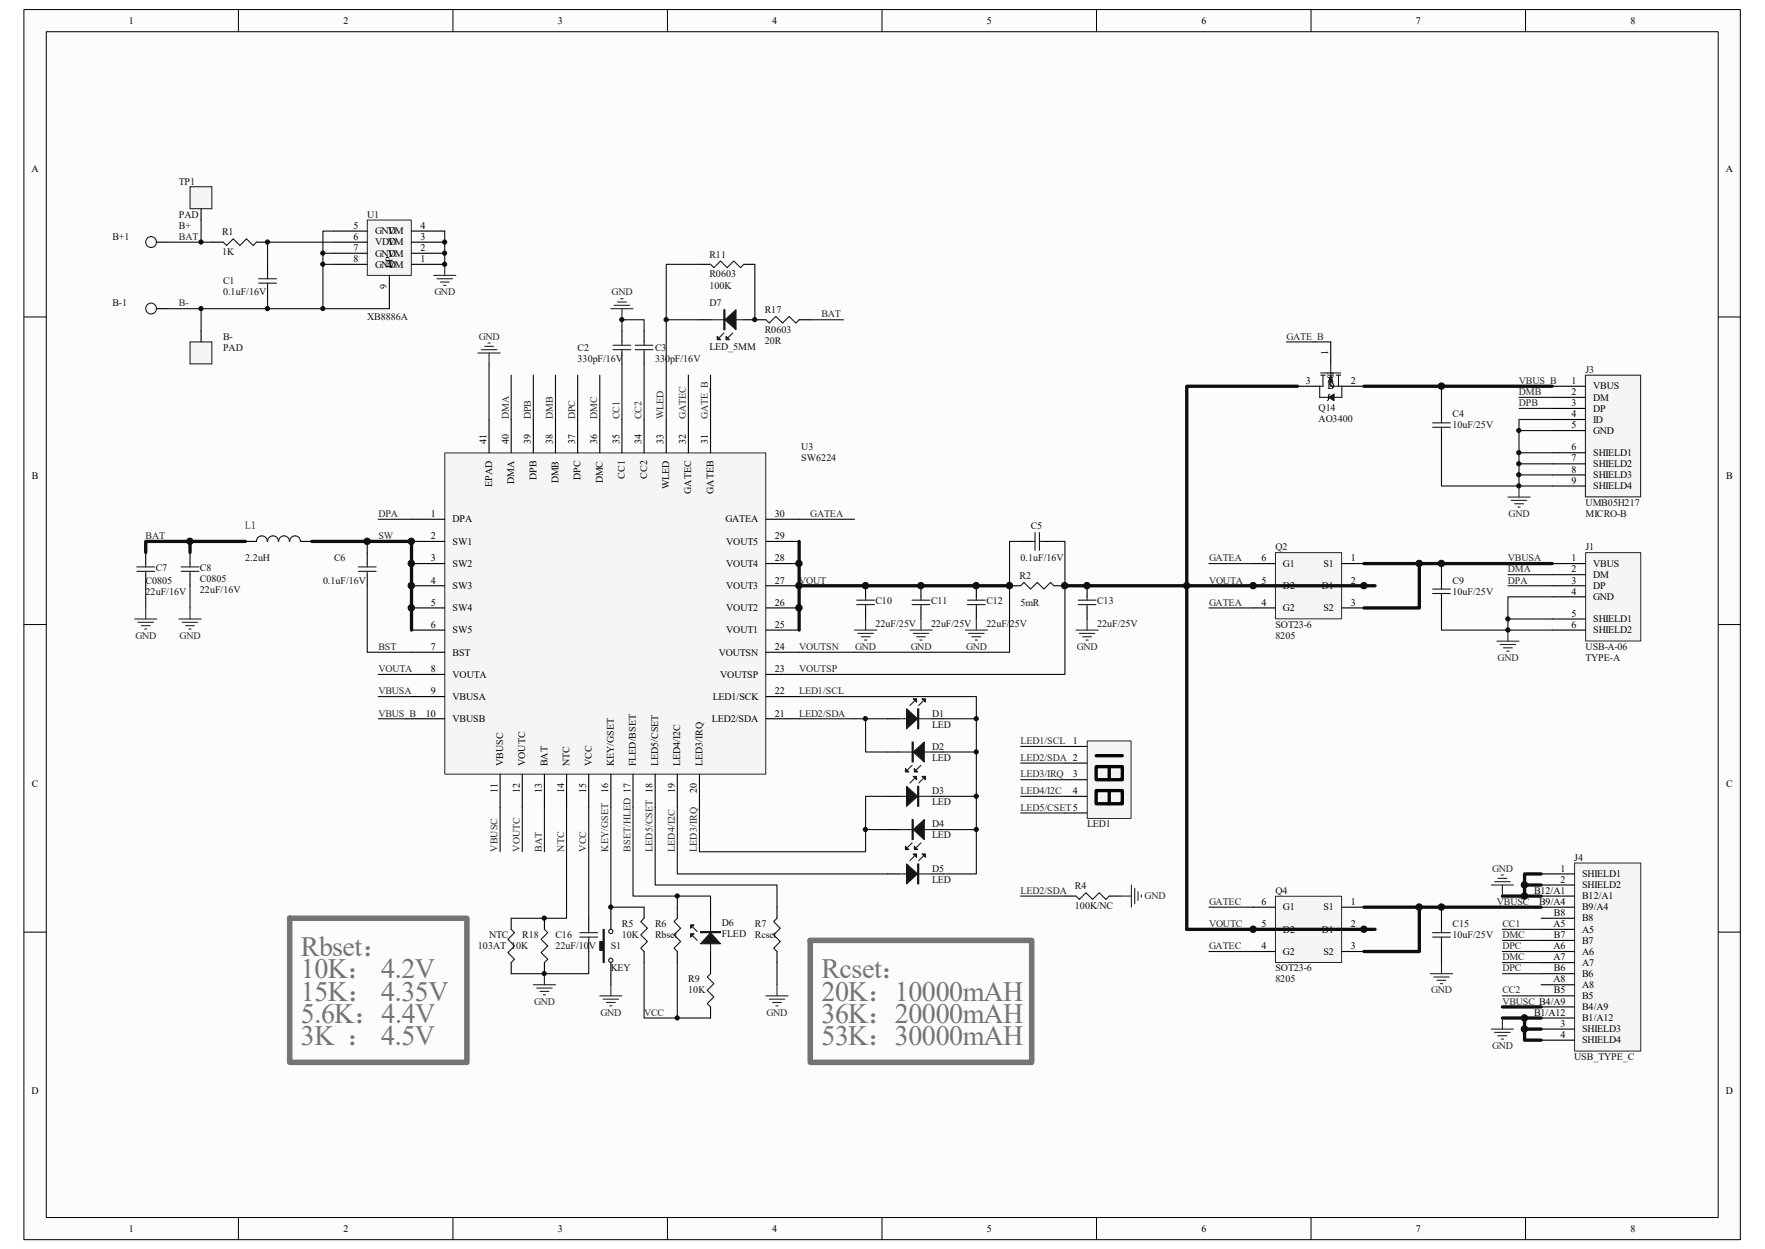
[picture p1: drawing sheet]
<svg xmlns="http://www.w3.org/2000/svg" width="297mm" height="210mm" viewBox="0 0 297 210" stroke-linecap="round" stroke-linejoin="round" font-family="sans-serif">
<defs><g id="words">
<g font-size="4.7" fill="#747474">
<text x="50.6" y="160.8">Rbset：</text>
<text x="50.6" y="164.5">10K： 4.2V</text>
<text x="138.2" y="164.5">Rcset：</text>
<text x="50.6" y="168.2">15K： 4.35V</text>
<text x="50.6" y="172">5.6K：4.4V</text>
<text x="138.2" y="168.2">20K：10000mAH</text>
<text x="138.2" y="172">36K：20000mAH</text>
<text x="50.6" y="175.7">3K ： 4.5V</text>
<text x="138.2" y="175.7">53K：30000mAH</text>
</g>
<text font-size="1.9" fill="#0e0e0e" x="41.3" y="88.9">L1</text>
<g font-size="1.7">
<text x="21.7" y="4">1</text>
<text x="57.8" y="4">2</text>
<text x="93.9" y="4">3</text>
<text x="130" y="4">4</text>
<text x="166.1" y="4">5</text>
<text x="202.2" y="4">6</text>
<text x="238.3" y="4">7</text>
<text x="274.4" y="4">8</text>
<text x="5.3" y="28.9">A</text>
<text x="290.4" y="28.9">A</text>
<text x="59.5" y="38.5">5</text>
<text x="59.5" y="40.3">6</text>
<text x="63.1" y="39.4">GND</text>
<text x="63.1" y="41.3">VDD</text>
<text x="65.3" y="41.3">VM</text>
<text x="65.3" y="39.4">VM</text>
<text x="70.7" y="40.3">3</text>
<text x="70.7" y="38.5">4</text>
<text x="59.5" y="42.2">7</text>
<text x="59.5" y="44.1">8</text>
<text x="63.1" y="43.1">GND</text>
<text x="63.1" y="45">GND</text>
<text x="65.3" y="45">VM</text>
<text x="65.3" y="43.1">VM</text>
<text x="66" y="45" transform="rotate(-90 66 45)">EP</text>
<text x="70.7" y="44.1">1</text>
<text x="70.7" y="42.2">2</text>
<text x="65.1" y="48.6" transform="rotate(-90 65.1 48.6)">9</text>
<text x="223.5" y="59.7" transform="rotate(-90 223.5 59.7)">1</text>
<text x="219.8" y="64.6">3</text>
<text x="223.4" y="65.5">D</text>
<text x="223.6" y="65.5">S</text>
<text x="224.5" y="63.8" transform="rotate(-90 224.5 63.8)">G</text>
<text x="227.3" y="64.6">2</text>
<text x="264.5" y="64.6">1</text>
<text x="268.1" y="65.5">VBUS</text>
<text x="264.5" y="66.4">2</text>
<text x="264.5" y="68.3">3</text>
<text x="264.5" y="70.1">4</text>
<text x="268.1" y="67.4">DM</text>
<text x="268.1" y="69.2">DP</text>
<text x="268.1" y="71.1">ID</text>
<text x="81.9" y="74.6" transform="rotate(-90 81.9 74.6)">41</text>
<text x="85.6" y="74.6" transform="rotate(-90 85.6 74.6)">40</text>
<text x="89.3" y="74.6" transform="rotate(-90 89.3 74.6)">39</text>
<text x="93.1" y="74.6" transform="rotate(-90 93.1 74.6)">38</text>
<text x="96.8" y="74.6" transform="rotate(-90 96.8 74.6)">37</text>
<text x="100.5" y="74.6" transform="rotate(-90 100.5 74.6)">36</text>
<text x="104.2" y="74.6" transform="rotate(-90 104.2 74.6)">35</text>
<text x="108" y="74.6" transform="rotate(-90 108 74.6)">34</text>
<text x="111.7" y="74.6" transform="rotate(-90 111.7 74.6)">33</text>
<text x="115.4" y="74.6" transform="rotate(-90 115.4 74.6)">32</text>
<text x="119.1" y="74.6" transform="rotate(-90 119.1 74.6)">31</text>
<text x="264.5" y="72">5</text>
<text x="264.5" y="75.7">6</text>
<text x="264.5" y="77.6">7</text>
<text x="268.1" y="72.9">GND</text>
<text x="268.1" y="76.7">SHIELD1</text>
<text x="5.3" y="80.6">B</text>
<text x="82.8" y="81.8" transform="rotate(-90 82.8 81.8)">EPAD</text>
<text x="86.5" y="81.4" transform="rotate(-90 86.5 81.4)">DMA</text>
<text x="90.3" y="80.7" transform="rotate(-90 90.3 80.7)">DPB</text>
<text x="94" y="81.3" transform="rotate(-90 94 81.3)">DMB</text>
<text x="97.7" y="80.7" transform="rotate(-90 97.7 80.7)">DPC</text>
<text x="101.4" y="81.3" transform="rotate(-90 101.4 81.3)">DMC</text>
<text x="105.2" y="80.6" transform="rotate(-90 105.2 80.6)">CC1</text>
<text x="108.9" y="80.6" transform="rotate(-90 108.9 80.6)">CC2</text>
<text x="112.6" y="82.3" transform="rotate(-90 112.6 82.3)">WLED</text>
<text x="116.3" y="83.1" transform="rotate(-90 116.3 83.1)">GATEC</text>
<text x="120.1" y="83.1" transform="rotate(-90 120.1 83.1)">GATEB</text>
<text x="264.5" y="79.5">8</text>
<text x="264.5" y="81.3">9</text>
<text x="268.1" y="78.5">SHIELD2</text>
<text x="268.1" y="80.4">SHIELD3</text>
<text x="268.1" y="82.3">SHIELD4</text>
<text x="290.5" y="80.6">B</text>
<text x="72.5" y="86.9">1</text>
<text x="76.2" y="87.8">DPA</text>
<text x="122.1" y="87.8">GATEA</text>
<text x="130.4" y="86.9">30</text>
<text x="72.5" y="90.6">2</text>
<text x="72.5" y="94.4">3</text>
<text x="76.2" y="91.6">SW1</text>
<text x="76.2" y="95.3">SW2</text>
<text x="122.2" y="95.3">VOUT4</text>
<text x="122.2" y="91.6">VOUT5</text>
<text x="130.4" y="94.4">28</text>
<text x="130.4" y="90.6">29</text>
<text x="212.3" y="94.4">6</text>
<text x="215.9" y="95.3">G1</text>
<text x="222.7" y="95.3">S1</text>
<text x="227.3" y="94.4">1</text>
<text x="264.5" y="94.4">1</text>
<text x="268.1" y="95.3">VBUS</text>
<text x="72.5" y="98.1">4</text>
<text x="72.5" y="101.9">5</text>
<text x="76.2" y="99.1">SW3</text>
<text x="122.2" y="99.1">VOUT3</text>
<text x="130.4" y="101.9">26</text>
<text x="130.4" y="98.1">27</text>
<text x="212.3" y="98.1">5</text>
<text x="212.3" y="101.9">4</text>
<text x="215.9" y="99.1">D2</text>
<text x="222.5" y="99.1">D1</text>
<text x="227.3" y="101.9">3</text>
<text x="227.3" y="98.1">2</text>
<text x="264.5" y="96.2">2</text>
<text x="264.5" y="98.1">3</text>
<text x="264.5" y="100">4</text>
<text x="268.1" y="97.2">DM</text>
<text x="268.1" y="99.1">DP</text>
<text x="268.1" y="100.9">GND</text>
<text x="72.5" y="105.6">6</text>
<text x="76.2" y="102.8">SW4</text>
<text x="76.2" y="106.5">SW5</text>
<text x="122.2" y="106.5">VOUT1</text>
<text x="122.2" y="102.8">VOUT2</text>
<text x="130.4" y="105.6">25</text>
<text x="215.9" y="102.8">G2</text>
<text x="222.7" y="102.8">S2</text>
<text x="264.5" y="103.7">5</text>
<text x="264.5" y="105.6">6</text>
<text x="268.1" y="104.6">SHIELD1</text>
<text x="268.1" y="106.5">SHIELD2</text>
<text x="72.5" y="109.3">7</text>
<text x="72.5" y="113">8</text>
<text x="76.2" y="110.2">BST</text>
<text x="76.2" y="114">VOUTA</text>
<text x="120.9" y="110.2">VOUTSN</text>
<text x="121.2" y="114">VOUTSP</text>
<text x="130.4" y="113">23</text>
<text x="130.4" y="109.3">24</text>
<text x="72.5" y="116.8">9</text>
<text x="76.2" y="117.7">VBUSA</text>
<text x="119.9" y="117.7">LED1/SCK</text>
<text x="130.4" y="116.8">22</text>
<text x="71.7" y="120.5">10</text>
<text x="76.2" y="121.4">VBUSB</text>
<text x="119.8" y="121.4">LED2/SDA</text>
<text x="130.4" y="120.5">21</text>
<text x="180.6" y="125.1">1</text>
<text x="84.7" y="128.9" transform="rotate(-90 84.7 128.9)">VBUSC</text>
<text x="88.4" y="128.9" transform="rotate(-90 88.4 128.9)">VOUTC</text>
<text x="92.1" y="128.9" transform="rotate(-90 92.1 128.9)">BAT</text>
<text x="95.8" y="128.9" transform="rotate(-90 95.8 128.9)">NTC</text>
<text x="99.6" y="128.9" transform="rotate(-90 99.6 128.9)">VCC</text>
<text x="103.3" y="128.9" transform="rotate(-90 103.3 128.9)">KEY/GSET</text>
<text x="107" y="128.9" transform="rotate(-90 107 128.9)">FLED/BSET</text>
<text x="110.7" y="128.9" transform="rotate(-90 110.7 128.9)">LED5/CSET</text>
<text x="114.5" y="128.9" transform="rotate(-90 114.5 128.9)">LED4/I2C</text>
<text x="118.2" y="128.9" transform="rotate(-90 118.2 128.9)">LED3/IRQ</text>
<text x="180.6" y="130.7">3</text>
<text x="5.3" y="132.3">C</text>
<text x="83.7" y="133.4" transform="rotate(-90 83.7 133.4)">11</text>
<text x="87.5" y="133.4" transform="rotate(-90 87.5 133.4)">12</text>
<text x="91.2" y="133.4" transform="rotate(-90 91.2 133.4)">13</text>
<text x="94.9" y="133.4" transform="rotate(-90 94.9 133.4)">14</text>
<text x="98.6" y="133.4" transform="rotate(-90 98.6 133.4)">15</text>
<text x="102.4" y="133.4" transform="rotate(-90 102.4 133.4)">16</text>
<text x="109.8" y="133.4" transform="rotate(-90 109.8 133.4)">18</text>
<text x="113.5" y="133.4" transform="rotate(-90 113.5 133.4)">19</text>
<text x="117.3" y="133.4" transform="rotate(-90 117.3 133.4)">20</text>
<text x="180.6" y="133.5">4</text>
<text x="290.5" y="132.3">C</text>
<text x="262.6" y="146.6">1</text>
<text x="262.6" y="148.4">2</text>
<text x="266.2" y="147.5">SHIELD1</text>
<text x="266.2" y="149.4">SHIELD2</text>
<text x="212.3" y="155.9">5</text>
<text x="212.3" y="152.1">6</text>
<text x="215.9" y="153.1">G1</text>
<text x="222.7" y="153.1">S1</text>
<text x="227.3" y="152.1">1</text>
<text x="227.3" y="155.9">2</text>
<text x="258.1" y="150.3">B12/A1</text>
<text x="259" y="152.1">B9/A4</text>
<text x="261.4" y="155.9">A5</text>
<text x="261.5" y="154">B8</text>
<text x="266.2" y="151.2">B12/A1</text>
<text x="266.2" y="153.1">B9/A4</text>
<text x="266.2" y="154.9">B8</text>
<text x="212.3" y="159.6">4</text>
<text x="215.9" y="156.8">D2</text>
<text x="215.9" y="160.5">G2</text>
<text x="222.5" y="156.8">D1</text>
<text x="222.7" y="160.5">S2</text>
<text x="227.3" y="159.6">3</text>
<text x="261.4" y="159.6">A6</text>
<text x="261.4" y="161.5">A7</text>
<text x="261.5" y="157.7">B7</text>
<text x="266.2" y="156.8">A5</text>
<text x="266.2" y="158.7">B7</text>
<text x="266.2" y="160.5">A6</text>
<text x="261.4" y="165.2">A8</text>
<text x="261.5" y="163.3">B6</text>
<text x="261.5" y="167">B5</text>
<text x="266.2" y="162.4">A7</text>
<text x="266.2" y="164.3">B6</text>
<text x="266.2" y="166.1">A8</text>
<text x="266.2" y="168">B5</text>
<text x="258.1" y="170.8">B1/A12</text>
<text x="262.6" y="172.6">3</text>
<text x="266.2" y="169.8">B4/A9</text>
<text x="266.2" y="171.7">B1/A12</text>
<text x="266.2" y="173.6">SHIELD3</text>
<text x="262.6" y="174.5">4</text>
<text x="266.2" y="175.4">SHIELD4</text>
<text x="5.3" y="184">D</text>
<text x="290.4" y="184">D</text>
<text x="21.7" y="207.1">1</text>
<text x="57.8" y="207.1">2</text>
<text x="93.9" y="207.1">3</text>
<text x="130" y="207.1">4</text>
<text x="166.1" y="207.1">5</text>
<text x="202.2" y="207.1">6</text>
<text x="238.3" y="207.1">7</text>
<text x="274.4" y="207.1">8</text>
</g>
<g font-size="1.7" fill="#0e0e0e">
<text x="30.1" y="31">TP1</text>
<text x="18.9" y="40.3">B+1</text>
<text x="30.1" y="38.5">B+</text>
<text x="30.1" y="36.6">PAD</text>
<text x="37.4" y="39.6">R1</text>
<text x="61.8" y="36.6">U1</text>
<text x="37.4" y="42.9">1K</text>
<text x="37.5" y="47.8">C1</text>
<text x="119.4" y="43.3">R11</text>
<text x="119.4" y="46.7">R0603</text>
<text x="18.9" y="51.5">B-1</text>
<text x="37.5" y="49.7">0.1uF/16V</text>
<text x="61.8" y="53.8">XB8886A</text>
<text x="119.4" y="51.5">D7</text>
<text x="119.4" y="48.5">100K</text>
<text x="128.7" y="52.6">R17</text>
<text x="37.5" y="57.1">B-</text>
<text x="37.5" y="59">PAD</text>
<text x="97.2" y="59">C2</text>
<text x="110.2" y="59">C3</text>
<text x="119.4" y="58.8">LED_5MM</text>
<text x="128.7" y="57.9">20R</text>
<text x="128.7" y="56">R0603</text>
<text x="97.2" y="60.8">330pF/16V</text>
<text x="110.2" y="60.8">330pF/16V</text>
<text x="266.8" y="62.7">J3</text>
<text x="221.9" y="70.9">AO3400</text>
<text x="221.9" y="69">Q14</text>
<text x="244.4" y="70.1">C4</text>
<text x="134.8" y="77.6">SW6224</text>
<text x="134.8" y="75.7">U3</text>
<text x="244.4" y="72">10uF/25V</text>
<text x="173.4" y="89">C5</text>
<text x="266.8" y="85">UMB05H217</text>
<text x="266.8" y="86.9">MICRO-B</text>
<text x="41.3" y="94.4">2.2uH</text>
<text x="56.2" y="94.4">C6</text>
<text x="171.7" y="94.4">0.1uF/16V</text>
<text x="214.6" y="92.5">Q2</text>
<text x="266.8" y="92.5">J1</text>
<text x="24.5" y="100">22uF/16V</text>
<text x="24.5" y="98.1">C0805</text>
<text x="26.2" y="96.1">C7</text>
<text x="33.7" y="99.8">22uF/16V</text>
<text x="33.7" y="96.1">C8</text>
<text x="33.7" y="97.9">C0805</text>
<text x="54.4" y="98.1">0.1uF/16V</text>
<text x="147.3" y="101.6">C10</text>
<text x="156.7" y="101.6">C11</text>
<text x="166" y="101.6">C12</text>
<text x="171.6" y="97.4">R2</text>
<text x="171.7" y="101.9">5mR</text>
<text x="184.6" y="101.6">C13</text>
<text x="244.4" y="100">10uF/25V</text>
<text x="244.4" y="98.1">C9</text>
<text x="147.3" y="105.4">22uF/25V</text>
<text x="156.7" y="105.4">22uF/25V</text>
<text x="166" y="105.4">22uF/25V</text>
<text x="184.6" y="105.4">22uF/25V</text>
<text x="214.6" y="107.4">8205</text>
<text x="214.6" y="105.6">SOT23-6</text>
<text x="266.8" y="111.2">TYPE-A</text>
<text x="266.8" y="109.3">USB-A-06</text>
<text x="156.8" y="122.3">LED</text>
<text x="156.8" y="120.5">D1</text>
<text x="156.8" y="127.9">LED</text>
<text x="156.8" y="126.1">D2</text>
<text x="156.8" y="135.4">LED</text>
<text x="156.8" y="133.5">D3</text>
<text x="156.8" y="141">LED</text>
<text x="156.8" y="139.1">D4</text>
<text x="182.9" y="139.1">LED1</text>
<text x="156.8" y="148.4">LED</text>
<text x="156.8" y="146.6">D5</text>
<text x="180.9" y="149.6">R4</text>
<text x="264.9" y="144.7">J4</text>
<text x="104.6" y="155.9">R5</text>
<text x="110.2" y="155.9">R6</text>
<text x="121.5" y="155.7">D6</text>
<text x="127" y="155.9">R7</text>
<text x="180.9" y="152.9">100K/NC</text>
<text x="214.6" y="150.3">Q4</text>
<text x="244.4" y="155.9">C15</text>
<text x="80.4" y="159.6">103AT 10K</text>
<text x="82.3" y="157.7">NTC</text>
<text x="87.9" y="157.7">R18</text>
<text x="93.5" y="157.7">C16</text>
<text x="93.5" y="159.6">22uF/10V</text>
<text x="102.8" y="159.6">S1</text>
<text x="104.6" y="157.7">10K</text>
<text x="110.2" y="157.7">Rbset</text>
<text x="121.5" y="157.6">FLED</text>
<text x="127" y="157.7">Rcset</text>
<text x="244.4" y="157.7">10uF/25V</text>
<text x="102.8" y="163.3">KEY</text>
<text x="115.8" y="167">10K</text>
<text x="115.8" y="165.2">R9</text>
<text x="214.6" y="165.2">8205</text>
<text x="214.6" y="163.3">SOT23-6</text>
<text x="264.9" y="178.3">USB_TYPE_C</text>
</g>
<g font-size="1.7" fill="#262626">
<text x="30.1" y="40.3">BAT</text>
<text x="30.1" y="51.5">B-</text>
<text x="73.1" y="49.6">GND</text>
<text x="102.9" y="49.7">GND</text>
<text x="138.2" y="53.4">BAT</text>
<text x="80.6" y="57.1">GND</text>
<text x="216.5" y="57.1">GATE_B</text>
<text x="255.6" y="64.6">VBUS_B</text>
<text x="85.6" y="70.5" transform="rotate(-90 85.6 70.5)">DMA</text>
<text x="89.3" y="70.5" transform="rotate(-90 89.3 70.5)">DPB</text>
<text x="93.1" y="70.5" transform="rotate(-90 93.1 70.5)">DMB</text>
<text x="96.8" y="70.5" transform="rotate(-90 96.8 70.5)">DPC</text>
<text x="100.5" y="70.5" transform="rotate(-90 100.5 70.5)">DMC</text>
<text x="104.2" y="70.5" transform="rotate(-90 104.2 70.5)">CC1</text>
<text x="108" y="70.5" transform="rotate(-90 108 70.5)">CC2</text>
<text x="111.7" y="70.5" transform="rotate(-90 111.7 70.5)">WLED</text>
<text x="115.4" y="70.5" transform="rotate(-90 115.4 70.5)">GATEC</text>
<text x="119.1" y="70.5" transform="rotate(-90 119.1 70.5)">GATE_B</text>
<text x="255.6" y="66.4">DMB</text>
<text x="255.6" y="68.3">DPB</text>
<text x="63.7" y="86.9">DPA</text>
<text x="136.4" y="86.9">GATEA</text>
<text x="253.9" y="86.9">GND</text>
<text x="24.5" y="90.6">BAT</text>
<text x="63.7" y="90.6">SW</text>
<text x="203.5" y="94.4">GATEA</text>
<text x="253.7" y="94.4">VBUSA</text>
<text x="134.5" y="98.1">VOUT</text>
<text x="203.5" y="101.9">GATEA</text>
<text x="203.5" y="98.1">VOUTA</text>
<text x="253.7" y="96.2">DMA</text>
<text x="253.7" y="98.1">DPA</text>
<text x="22.8" y="107.4">GND</text>
<text x="30.2" y="107.4">GND</text>
<text x="63.7" y="109.3">BST</text>
<text x="63.7" y="113">VOUTA</text>
<text x="134.5" y="113">VOUTSP</text>
<text x="134.5" y="109.3">VOUTSN</text>
<text x="143.9" y="109.3">GND</text>
<text x="153.2" y="109.3">GND</text>
<text x="162.6" y="109.3">GND</text>
<text x="181.2" y="109.3">GND</text>
<text x="252" y="111.1">GND</text>
<text x="63.7" y="116.8">VBUSA</text>
<text x="134.5" y="116.8">LED1/SCL</text>
<text x="63.7" y="120.5">VBUS_B</text>
<text x="134.5" y="120.5">LED2/SDA</text>
<text x="171.7" y="125.1">LED1/SCL</text>
<text x="171.7" y="130.7">LED3/IRQ</text>
<text x="171.7" y="127.9">LED2/SDA 2</text>
<text x="171.7" y="136.3">LED5/CSET5</text>
<text x="171.7" y="133.5">LED4/I2C</text>
<text x="83.7" y="143.2" transform="rotate(-90 83.7 143.2)">VBUSC</text>
<text x="87.5" y="143.2" transform="rotate(-90 87.5 143.2)">VOUTC</text>
<text x="91.2" y="143.2" transform="rotate(-90 91.2 143.2)">BAT</text>
<text x="94.9" y="143.2" transform="rotate(-90 94.9 143.2)">NTC</text>
<text x="98.6" y="143.2" transform="rotate(-90 98.6 143.2)">VCC</text>
<text x="102.4" y="143.2" transform="rotate(-90 102.4 143.2)">KEY/GSET</text>
<text x="106.1" y="143.2" transform="rotate(-90 106.1 143.2)">BSET/HLED 17</text>
<text x="109.8" y="143.2" transform="rotate(-90 109.8 143.2)">LED5/CSET</text>
<text x="113.5" y="143.2" transform="rotate(-90 113.5 143.2)">LED4/I2C</text>
<text x="117.3" y="143.2" transform="rotate(-90 117.3 143.2)">LED3/IRQ</text>
<text x="251.1" y="146.6">GND</text>
<text x="171.7" y="150.3">LED2/SDA</text>
<text x="192.6" y="151.2">GND</text>
<text x="203.5" y="155.9">VOUTC</text>
<text x="203.5" y="152.1">GATEC</text>
<text x="251.9" y="152.1">VBUSC</text>
<text x="252.8" y="155.9">CC1</text>
<text x="203.5" y="159.6">GATEC</text>
<text x="252.8" y="157.7">DMC</text>
<text x="252.8" y="159.6">DPC</text>
<text x="252.8" y="161.5">DMC</text>
<text x="240.8" y="167">GND</text>
<text x="252.8" y="167">CC2</text>
<text x="252.8" y="163.3">DPC</text>
<text x="89.9" y="168.9">GND</text>
<text x="101" y="170.8">GND</text>
<text x="108.4" y="170.8">VCC</text>
<text x="129" y="170.8">GND</text>
<text x="252.8" y="168.9">VBUSC B4/A9</text>
<text x="251.1" y="176.4">GND</text>
</g>
</g></defs>
<path d="M4.1 1.7h288.8v206.7h-288.8z" fill="#fcfcfc"/>
<path d="M4 1.6h288.9v206.8h-288.9z" fill="none" stroke="#000" stroke-width=".17"/>
<path d="M7.8 5.4h281.3v199.3h-281.3z" fill="#fcfcfc"/>
<g fill="none" stroke="#000" stroke-width=".17">
<path d="M7.8 5.3h281.3v199.4h-281.3zM40.1 1.6v3.7M76.2 1.6v3.7M112.3 1.6v3.7M148.4 1.6v3.7M184.5 1.6v3.7M220.6 1.6v3.7M256.7 1.6v3.7M4 53.3h3.7M289.2 53.3h3.7M4 105h3.7M289.2 105h3.7"/>
<path d="M4 156.7h3.7M289.2 156.7h3.7M40.1 204.7v3.7M76.2 204.7v3.7M112.3 204.7v3.7M148.4 204.7v3.7M184.5 204.7v3.7M220.6 204.7v3.7M256.7 204.7v3.7"/>
</g>
<g fill="none" stroke="#000" stroke-width=".19">
<path d="M104.7 55.6v1.9M104.7 59.4v1.8M24.5 92.9v1.9M24.5 96.6v1.9M145.7 98.5v1.9M155 98.5v1.9M164.3 98.5v1.9M169.9 98.5h1.9M177.3 98.5h1.9M145.7 102.2v1.9M155 102.2v1.9M164.3 102.2v1.9"/>
<path d="M149.4 120.9h1.9M156.8 120.9h1.9M91.6 154.4v1.9M99.1 154.4v1.9M99.1 158.1v1.9M102.8 152.5v3.8M108.4 152.5v1.9M108.4 160v1.9M91.6 161.9v1.8M102.8 161.9v3.7"/>
</g>
<g fill="none" stroke="#1c1c1c" stroke-width=".19">
<path d="M103.2 58.1h3M103.2 58.8h3M104.7 57.5v.6M104.7 58.8v.6M23 95.3h3M23 96.1h3M24.5 94.8v.5M24.5 96.1v.5M171.8 98.5l.5-.6 1.1 1.2 1.1-1.2 1.2 1.2 1.1-1.2 .5 .6M144.2 100.9h3M144.2 101.7h3M145.7 100.4v.5"/>
<path d="M145.7 101.7v.5M153.5 100.9h3M153.5 101.7h3M153.9 117.9l-.8 .7M155 100.4v.5M155 101.7v.5M155.4 117.9l-.8 .7M162.8 100.9h3M162.8 101.7h3M164.3 100.4v.5M164.3 101.7v.5M151.3 120.9h5.5"/>
<path d="M91.6 156.3l.6 .5-1.1 1.1 1.1 1.2-1.1 1.1 1.1 1.1-.6 .6M97.6 156.8h3M97.6 157.6h3M99.1 156.3v.5M99.1 157.6v.5M108.4 154.4l-.6 .6 1.1 1.1-1.1 1.1 1.1 1.1-1.1 1.1 .6 .6"/>
<circle cx="102.8" cy="156.6" r=".35"/>
<circle cx="102.8" cy="161.5" r=".35"/>
</g>
<g fill="#1c1c1c" stroke="#1c1c1c" stroke-width=".19">
<path d="M152.6 119.2l1.8 1.7-1.8 1.6z"/>
<path d="M155.2 117.5h.5v.6z"/>
<path d="M153.7 117.5h.5v.6z"/>
<path d="M101.5 156.3h.2v5.6h-.2v-2.1h-.6v-1.5h.6z" fill-rule="evenodd"/>
<path d="M154.4 119.2h.2v3.3h-.2z" fill-rule="evenodd"/>
</g>
<path d="M266.9 93h9.2v14.8h-9.2z" fill="#f5f5f5"/>
<path d="M266.8 92.9h9.3v14.9h-9.3z" fill="none" stroke="#262626" stroke-width=".17"/>
<path d="M261.2 94.8h5.6M261.2 96.6h5.6M261.2 98.5h5.6M261.2 100.4h5.6M261.2 104.1h5.6M261.2 105.9h5.6" fill="none" stroke="#000" stroke-width=".19"/>
<path d="M266.8 63.1h9.3v20.4h-9.3z" fill-rule="evenodd" fill="#f5f5f5" stroke="#262626" stroke-width=".19"/>
<g fill="none" stroke="#000" stroke-width=".19">
<path d="M242.6 68.7v1.8M242.6 72.4v1.9M261.2 64.9h5.6M261.2 66.8h5.6M261.2 68.7h5.6M261.2 70.5h5.6M261.2 72.4h5.6M261.2 76.1h5.6M261.2 78h5.6M261.2 79.9h5.6M32 92.9v1.9M32 96.6v1.9"/>
<path d="M61.8 92.9v1.9M61.8 96.6v1.9M242.6 96.6v1.9M261.2 81.7h5.6M242.6 100.4v1.8"/>
</g>
<g fill="none" stroke="#0e0e0e" stroke-width=".19">
<path d="M82.3 61.2v9.3M86 63.1v7.4M89.7 63.1v7.4M93.5 63.1v7.4M97.2 63.1v7.4M100.9 63.1v7.4M119.6 63.1v7.4M255.6 66.8h5.6M255.6 68.7h5.6M255.6 79.9h5.6M32 98.5v3.7M61.8 91v1.9"/>
<path d="M63.7 87.3h5.5M253.8 96.6h7.4M253.8 98.5h7.4M63.7 113.4h5.5M63.7 117.1h5.5M242.6 102.2v3.7h18.6M63.7 120.9h5.5M84.2 135.8v7.4M87.9 135.8v7.4M91.6 135.8v7.4M114 135.8v11.1h35.4M134.5 120.9h9.3"/>
</g>
<g fill="none" stroke="#262626" stroke-width=".19">
<path d="M80.4 59.4h3.8M81 58.8h2.6M81.5 58.2h1.5M82.1 57.7h.4M82.3 59.4v1.8M253.8 83.6h3.7M254.3 84.1h2.6M254.9 84.7h1.5M255.4 85.3h.4M255.6 81.7v1.9M22.7 104.1h3.7M23.2 104.6h2.6"/>
<path d="M23.8 105.2h1.5M24.3 105.8h.4M24.5 102.2v1.9M30.1 104.1h3.7M30.7 104.6h2.6M31.2 105.2h1.5M31.8 105.8h.4M32 102.2v1.9M143.8 105.9h3.7M144.4 106.5h2.6M144.9 107.1h1.5M145.5 107.6h.3"/>
<path d="M145.7 104.1v1.8M153.1 105.9h3.7M153.7 106.5h2.6M154.2 107.1h1.5M154.8 107.6h.4M155 104.1v1.8M162.4 105.9h3.8M163 106.5h2.6M163.5 107.1h1.5M164.1 107.6h.4M164.3 104.1v1.8M251.9 107.8h3.7"/>
<path d="M252.4 108.4h2.7M253 108.9h1.5M253.6 109.5h.3M253.8 105.9v1.9M89.7 165.6h3.8M90.3 166.1h2.6M90.9 166.7h1.5M91.4 167.3h.4M91.6 163.7v1.9M100.9 167.4h3.8M101.5 168h2.6M102 168.6h1.5"/>
<path d="M102.6 169.1h.4M102.8 165.6v1.8"/>
</g>
<g fill="none" stroke="#1c1c1c" stroke-width=".19">
<path d="M241.1 71.1h3M241.1 71.8h3M242.6 70.5v.6M242.6 71.8v.6M30.5 95.3h3M30.5 96.1h3M32 94.8v.5M32 96.1v.5M60.3 95.3h3M60.3 96.1h3M61.8 94.8v.5M61.8 96.1v.5"/>
<path d="M241.1 99.1h3M241.1 99.8h3M242.6 98.5v.6M242.6 99.8v.6"/>
</g>
<path d="M41.3 91h-16.8v1.9M52.5 91h16.7" fill="none" stroke="#0e0e0e" stroke-width=".56"/>
<path d="M74.9 76.2h54v54h-54z" fill="#f5f5f5"/>
<path d="M74.8 76.2h54.1v54h-54.1z" fill="none" stroke="#262626" stroke-width=".17"/>
<g fill="none" stroke="#000" stroke-width=".19">
<path d="M82.3 70.5v5.6M86 70.5v5.6M89.7 70.5v5.6M93.5 70.5v5.6M97.2 70.5v5.6M100.9 70.5v5.6M104.7 70.5v5.6M108.4 70.5v5.6M112.1 70.5v5.6M115.8 70.5v5.6M119.6 70.5v5.6M41.3 91h1.9"/>
<path d="M50.6 91h1.9M69.2 87.3h5.6M69.2 91h5.6M69.2 94.8h5.6M69.2 98.5h5.6M128.9 87.3h5.6M128.9 91h5.6M128.9 94.8h5.6M128.9 98.5h5.6M69.2 102.2h5.6M69.2 105.9h5.6M69.2 109.7h5.6"/>
<path d="M69.2 113.4h5.6M69.2 117.1h5.6M128.9 102.2h5.6M128.9 105.9h5.6M128.9 109.7h5.6M128.9 113.4h5.6M128.9 117.1h5.6M69.2 120.9h5.6M84.2 130.2v5.6M87.9 130.2v5.6M91.6 130.2v5.6M95.3 130.2v5.6"/>
<path d="M99.1 130.2v5.6M102.8 130.2v5.6M106.5 130.2v5.6M110.2 130.2v5.6M114 130.2v5.6M117.7 130.2v5.6M128.9 120.9h5.6M119.6 152.5v1.9M119.6 160v1.9"/>
</g>
<path d="M43.2 91a.91 .91 0 0 1 .9-.9 .91 .91 0 0 1 .9 .9M45 91a.92 .92 0 0 1 .9-.9 .92 .92 0 0 1 1 .9 .93 .93 0 0 1 .9-.9 .93 .93 0 0 1 .9 .9M48.7 91a.91 .91 0 0 1 1-.9 .91 .91 0 0 1 .9 .9M116.6 155.9l.7 .7M116.6 157.4l.7 .7M119.6 154.4v5.6" fill="none" stroke="#1c1c1c" stroke-width=".19"/>
<g fill="none" stroke="#0e0e0e" stroke-width=".19">
<path d="M216.5 57.5h7.4M242.6 74.3v7.4h18.6M242.6 64.9v3.8M255.6 72.4h5.6M255.6 76.1h5.6M255.6 78h5.6M261.2 70.5h-5.6v11.2M203.4 94.8h7.5M242.6 94.8v1.8M134.5 113.4h9.3M203.4 102.2h7.5M253.8 104.1h7.4"/>
<path d="M261.2 100.4h-7.4v5.5"/>
</g>
<path d="M229.5 64.9h31.7M229.5 94.8h31.7M238.8 94.8v7.4h-9.3" fill="none" stroke="#0e0e0e" stroke-width=".56"/>
<path d="M48.7 154.4h29.9v24.2h-29.9z" fill="none" stroke="#747474" stroke-width=".93"/>
<g fill="#1c1c1c" stroke="#1c1c1c" stroke-width=".19">
<path d="M119.6 156.8l1.6 1.9h-3.3z"/>
<path d="M116.2 155.5h.6l-.6 .6z"/>
<path d="M116.2 157h.6l-.6 .6z"/>
<path d="M117.9 156.6h3.3v.2h-3.3z" fill-rule="evenodd"/>
</g>
<path d="M214.7 93h11.1v11.1h-11.1z" fill="#f5f5f5"/>
<path d="M214.6 92.9h11.2v11.2h-11.2z" fill="none" stroke="#262626" stroke-width=".17"/>
<path d="M171.8 91h1.8M175.5 91h1.8M210.9 98.5h3.7M210.9 94.8h3.7M225.8 98.5h3.7M225.8 94.8h3.7M210.9 102.2h3.7M225.8 102.2h3.7" fill="none" stroke="#000" stroke-width=".19"/>
<path d="M134.5 109.7h9.3" fill="none" stroke="#0e0e0e" stroke-width=".19"/>
<path d="M173.6 91h.6M174.2 89.5v3M174.9 89.5v3M174.9 91h.6" fill="none" stroke="#1c1c1c" stroke-width=".19"/>
<path d="M32 31.4h3.6v3.7h-3.6z" fill-rule="evenodd" fill="#f5f5f5" stroke="#262626" stroke-width=".19"/>
<path d="M33.8 35.1v1.9" fill="none" stroke="#000" stroke-width=".19"/>
<path d="M32 57.5h3.6v3.7h-3.6z" fill-rule="evenodd" fill="#f5f5f5" stroke="#262626" stroke-width=".19"/>
<path d="M26.4 40.7h1.8M26.4 51.9h1.8M33.8 55.6v1.9" fill="none" stroke="#000" stroke-width=".19"/>
<g fill="none" stroke="#1c1c1c" stroke-width=".19">
<circle cx="25.4" cy="40.7" r=".91"/>
<circle cx="25.4" cy="51.9" r=".91"/>
</g>
<path d="M28.2 40.7h7.5" fill="none" stroke="#0e0e0e" stroke-width=".19"/>
<path d="M61.8 37h7.4v9.3h-7.4z" fill="#f5f5f5"/>
<path d="M61.8 37h7.4v9.3h-7.4z" fill="none" stroke="#262626" stroke-width=".17"/>
<g fill="none" stroke="#000" stroke-width=".19">
<path d="M56.2 38.9h5.6M69.2 38.9h5.6M56.2 44.4h5.6M56.2 42.6h5.6M56.2 40.7h5.6M65.5 46.3v5.6M69.2 44.4h5.6M69.2 42.6h5.6M69.2 40.7h5.6M108.4 55.6v1.9M108.4 59.4v1.8M182.9 98.5v1.9"/>
<path d="M182.9 102.2v1.9M114 152.5v1.9M114 160v1.9M130.7 152.5v1.9M130.7 160v1.9M119.6 161.9v1.8M119.6 169.3v1.9"/>
</g>
<g fill="none" stroke="#262626" stroke-width=".19">
<path d="M73 46.3h3.7M73.5 46.9h2.6M74.1 47.4h1.5M74.7 48h.3M74.8 44.4v1.9M102.8 51.9h3.7M103.4 51.3h2.6M103.9 50.8h1.5M104.5 50.2h.3M104.7 51.9v1.9M181.1 105.9h3.7M181.6 106.5h2.6"/>
<path d="M182.2 107.1h1.5M182.7 107.6h.4M182.9 104.1v1.8"/>
</g>
<g fill="none" stroke="#0e0e0e" stroke-width=".19">
<path d="M33.8 37v3.7M56.2 38.9h-1.9v13M74.8 38.9v5.5M28.2 51.9h37.3M33.8 51.9v3.7M45 50v1.9M54.3 42.6h1.9M54.3 44.4h1.9M104.7 61.2v9.3M108.4 61.2v9.3M24.5 98.5v3.7M61.8 98.5v11.2h7.4"/>
<path d="M134.5 87.3h9.3M171.8 91h-1.9v18.7h-26.1M177.3 91h1.9v22.4h-35.4M95.3 135.8v18.6h-3.7M99.1 135.8v18.6M106.5 135.8v14.9h13.1v1.8M110.2 135.8v13h20.5v3.7M99.1 160v3.7h-7.5M102.8 152.5h5.6M108.4 161.9v9.3h5.6M114 161.9v9.3h5.6"/>
</g>
<path d="M32 91v1.9M169.9 98.5h-35.4v7.4M179.2 98.5h20.5" fill="none" stroke="#0e0e0e" stroke-width=".56"/>
<path d="M106.9 58.8h3M106.9 58.1h3M108.4 57.5v.6M108.4 58.8v.6M181.4 100.9h3M181.4 101.7h3M182.9 100.4v.5M182.9 101.7v.5M114 154.4l-.6 .6 1.1 1.1-1.1 1.1 1.1 1.1-1.1 1.1 .6 .6M130.7 154.4l-.5 .6 1.1 1.1-1.1 1.1 1.1 1.1-1.1 1.1 .5 .6M119.6 163.7l-.6 .6 1.1 1.1-1.1 1.1 1.1 1.1-1.1 1.2 .6 .5" fill="none" stroke="#1c1c1c" stroke-width=".19"/>
<path d="M265 145.2h11.1v31.5h-11.1z" fill="#f5f5f5"/>
<path d="M265 145.1h11.1v31.6h-11.1z" fill="none" stroke="#262626" stroke-width=".17"/>
<g fill="none" stroke="#000" stroke-width=".19">
<path d="M242.6 154.4v1.9M242.6 158.1v1.9M259.3 150.7h5.6M259.3 152.5h5.6M259.3 154.4h5.6M259.3 156.3h5.6M259.3 158.1h5.6M259.3 160h5.6M259.3 146.9h5.6M259.3 148.8h5.6M259.3 161.9h5.6M259.3 163.7h5.6"/>
<path d="M259.3 165.6h5.6M259.3 167.4h5.6M259.3 169.3h5.6M259.3 171.2h5.6M259.3 173h5.6M259.3 174.9h5.6"/>
</g>
<path d="M238.8 152.5v7.5h-9.3M252.8 150.7h6.5M256.5 148.8h2.8M259.3 146.9h-2.8v3.8M252.8 171.2h6.5M252.8 169.3h6.5M256.5 171.2v3.7h2.8M256.5 173h2.8" fill="none" stroke="#0e0e0e" stroke-width=".56"/>
<path d="M203.4 160h7.5M203.4 152.5h7.5M252.8 160h6.5M252.8 158.1h6.5M252.8 156.3h6.5M252.8 161.9h6.5M252.8 167.4h6.5" fill="none" stroke="#0e0e0e" stroke-width=".19"/>
<path d="M241.1 156.8h3M241.1 157.6h3M242.6 156.3v.5M242.6 157.6v.5" fill="none" stroke="#1c1c1c" stroke-width=".19"/>
<path d="M240.7 163.7h3.7M241.3 164.3h2.6M241.8 164.8h1.5M242.4 165.4h.4M242.6 161.9v1.8" fill="none" stroke="#262626" stroke-width=".19"/>
<path d="M214.7 150.7h11.1v11.1h-11.1z" fill="#f5f5f5"/>
<path d="M214.6 150.7h11.2v11.1h-11.2z" fill="none" stroke="#262626" stroke-width=".17"/>
<g fill="none" stroke="#000" stroke-width=".19">
<path d="M149.4 126.4h1.9M149.4 133.9h1.9M149.4 139.5h1.9M156.8 126.4h1.9M156.8 133.9h1.9M156.8 139.5h1.9M149.4 146.9h1.9M156.8 146.9h1.9M210.9 156.3h3.7M210.9 152.5h3.7M210.9 160h3.7M225.8 156.3h3.7"/>
<path d="M225.8 152.5h3.7M225.8 160h3.7"/>
</g>
<g fill="none" stroke="#0e0e0e" stroke-width=".19">
<path d="M134.5 117.1h29.8v29.8h-5.6M102.8 135.8v16.7M117.7 135.8v7.4h28v-3.7M143.8 120.9h5.6M145.7 120.9v5.5h3.7M149.4 133.9h-3.7v5.6h3.7M158.7 120.9h5.6M158.7 126.4h5.6M158.7 133.9h5.6M158.7 139.5h5.6M114 150.7v1.8M242.6 152.5v1.9"/>
<path d="M242.6 160v1.9M130.7 161.9v3.7M252.8 163.7h6.5"/>
</g>
<path d="M199.7 98.5h31.7M229.5 152.5h29.8" fill="none" stroke="#0e0e0e" stroke-width=".56"/>
<g fill="none" stroke="#262626" stroke-width=".19">
<path d="M251 148.8h3.7M251.5 148.3h2.6M252.1 147.7h1.5M252.6 147.1h.4M252.8 148.8v1.9M128.9 167.4h3.7M129.4 168h2.7M130 168.6h1.5M130.6 169.1h.3M130.7 165.6v1.8M251 173h3.7M251.5 173.6h2.6"/>
<path d="M252.1 174.2h1.5M252.6 174.7h.4M252.8 171.2v1.8"/>
</g>
<path d="M151.3 126.4h5.5M151.3 133.9h5.5M151.3 139.5h5.5M153.5 128.7l-.8 .7M153.9 130.9l-.8 .8M155 128.7l-.8 .7M155.4 130.9l-.8 .8M151.3 146.9h5.5M153.5 141.7l-.8 .8M153.9 144l-.8 .7M155 141.7l-.8 .8M155.4 144l-.8 .7" fill="none" stroke="#1c1c1c" stroke-width=".19"/>
<g fill="#1c1c1c" stroke="#1c1c1c" stroke-width=".19">
<path d="M153.7 126.4l1.8-1.6v3.3z"/>
<path d="M152.4 129.2l.5 .6h-.5z"/>
<path d="M153.9 129.2l.5 .6h-.5z"/>
<path d="M152.6 132.2l1.8 1.7-1.8 1.7z"/>
<path d="M155.2 130.5h.5v.6z"/>
<path d="M153.7 130.5h.5v.6z"/>
<path d="M153.7 139.5l1.8-1.7v3.4z"/>
<path d="M152.4 142.3l.5 .5h-.5z"/>
<path d="M153.9 142.3l.5 .5h-.5z"/>
<path d="M152.6 145.3l1.8 1.6-1.8 1.7z"/>
<path d="M155.2 143.6h.5v.6z"/>
<path d="M153.7 143.6h.5v.6z"/>
<path d="M153.5 124.8h.2v3.3h-.2z" fill-rule="evenodd"/>
<path d="M154.4 132.2h.2v3.4h-.2z" fill-rule="evenodd"/>
<path d="M153.5 137.8h.2v3.4h-.2z" fill-rule="evenodd"/>
<path d="M154.4 145.3h.2v3.3h-.2z" fill-rule="evenodd"/>
</g>
<path d="M136.3 158.1h37.3v20.5h-37.3z" fill="none" stroke="#747474" stroke-width=".93"/>
<path d="M183 124.6h7.3v13h-7.3z" fill="#f5f5f5"/>
<path d="M183 124.6h7.3v13h-7.3z" fill="none" stroke="#262626" stroke-width=".17"/>
<g fill="none" stroke="#000" stroke-width=".19">
<path d="M35.7 40.7h1.9M43.2 40.7h1.8M45 44.4v1.9M45 48.2v1.8M117.7 53.8h1.9M117.7 44.4h1.9M125.2 53.8h3.7M125.2 44.4h1.8M134.5 53.8h1.8M223.9 57.5v3.7M218.3 64.9h3.8M225.8 64.9h3.7"/>
<path d="M179.2 125.5h3.7M179.2 128.3h3.7M179.2 131.1h3.7M179.2 133.9h3.7M179.2 136.7h3.7M86 154.4v1.9M179.2 150.7h1.9M186.7 150.7h1.8M86 161.9v1.8"/>
</g>
<path d="M184.5 132.9h4.4v2.3h-4.4zM184.5 128.9h4.4v2.2h-4.4zM184.5 127.1h4.4M186.7 128.9v2.2M186.7 132.9v2.3" fill="none" stroke="#000" stroke-width=".56"/>
<g fill="none" stroke="#0e0e0e" stroke-width=".19">
<path d="M56.2 40.7h-11.2v3.7M104.7 55.6v-1.8h3.7v1.8M117.7 53.8h-5.6v16.7M117.7 44.4h-5.6v9.4M127 44.4v9.4M136.3 53.8h5.6M115.8 63.1v7.4M171.8 125.5h7.4M171.8 128.3h7.4M171.8 131.1h7.4M171.8 133.9h7.4M171.8 136.7h7.4"/>
<path d="M86 154.4h5.6M171.8 150.7h7.4M86 163.7h5.6"/>
</g>
<g fill="none" stroke="#1c1c1c" stroke-width=".19">
<path d="M37.6 40.7l.5 .6 1.1-1.1 1.2 1.1 1.1-1.1 1.1 1.1 .6-.6M43.5 46.9h3M43.5 47.6h3M45 46.3v.6M45 47.6v.6M119.6 44.4l.5 .6 1.1-1.1 1.2 1.1 1.1-1.1 1.1 1.1 .6-.6M119.6 53.8h5.6M121.8 56l-.7 .7M123.3 56l-.8 .7M128.9 53.8l.5 .5 1.2-1.1 1.1 1.1 1.1-1.1 1.1 1.1 .6-.5M222.3 62.7h3.3M222.3 63.1h.7"/>
<path d="M222.6 63.1v1.8h-.5v1.9h1.5M223.6 63.1h.7M223.7 66.3l-.1 .1v.8l-.2 .2M223.9 61.2v1.5M223.9 63.1v1.8h1.9v1.9h-1.3M224.9 63.1h.7M225.2 63.1v1.8M86 156.3l.6 .5-1.1 1.1 1.1 1.2-1.1 1.1 1.1 1.1-.6 .6M181.1 150.7l.5 .5 1.1-1.1 1.2 1.1 1.1-1.1 1.1 1.1 .6-.5"/>
</g>
<path d="M188.5 150.7h1.9M190.4 148.8v3.7M190.9 149.4v2.6M191.5 149.9v1.5M192.1 150.5v.4" fill="none" stroke="#262626" stroke-width=".19"/>
<path d="M218.3 64.9h-18.6v91.4h31.7M69.2 91v14.9M134.5 91v7.5" fill="none" stroke="#0e0e0e" stroke-width=".56"/>
<g fill="#1c1c1c" stroke="#1c1c1c" stroke-width=".19">
<path d="M122 53.8l1.9-1.7v3.3z"/>
<path d="M120.7 56.6l.5 .5h-.5z"/>
<path d="M122.2 56.6l.5 .5h-.5z"/>
<path d="M121.8 52.1h.2v3.3h-.2z" fill-rule="evenodd"/>
</g>
<g fill="#1c1c1c" stroke="#1c1c1c" stroke-width=".17">
<path d="M223.9 63.1l.4 1.1h-.7z"/>
<path d="M223.6 66.8l.9-.5v1.1z"/>
</g>
<g fill="#0e0e0e" stroke="#0e0e0e" stroke-width=".17">
<circle cx="32" cy="91" r=".54"/>
<circle cx="33.8" cy="51.9" r=".35"/>
<circle cx="33.8" cy="40.7" r=".35"/>
<circle cx="45" cy="51.9" r=".35"/>
<circle cx="45" cy="40.7" r=".35"/>
<circle cx="54.3" cy="51.9" r=".35"/>
<circle cx="54.3" cy="44.4" r=".35"/>
<circle cx="54.3" cy="42.6" r=".35"/>
<circle cx="61.8" cy="91" r=".54"/>
<circle cx="69.2" cy="102.2" r=".54"/>
<circle cx="69.2" cy="98.5" r=".54"/>
<circle cx="69.2" cy="94.7" r=".54"/>
<circle cx="69.2" cy="91" r=".54"/>
<circle cx="74.8" cy="44.4" r=".35"/>
<circle cx="74.8" cy="42.6" r=".35"/>
<circle cx="74.8" cy="40.7" r=".35"/>
<circle cx="91.6" cy="163.7" r=".35"/>
<circle cx="91.6" cy="154.4" r=".35"/>
<circle cx="102.8" cy="152.5" r=".35"/>
<circle cx="104.6" cy="53.7" r=".35"/>
<circle cx="112.1" cy="53.7" r=".35"/>
<circle cx="114" cy="171.2" r=".35"/>
<circle cx="114" cy="150.7" r=".35"/>
<circle cx="127" cy="53.7" r=".35"/>
<circle cx="134.4" cy="102.2" r=".54"/>
<circle cx="134.4" cy="98.5" r=".54"/>
<circle cx="134.4" cy="94.7" r=".54"/>
<circle cx="145.6" cy="139.5" r=".35"/>
<circle cx="145.6" cy="120.8" r=".35"/>
<circle cx="145.6" cy="98.5" r=".54"/>
<circle cx="155" cy="98.5" r=".54"/>
<circle cx="164.3" cy="139.5" r=".35"/>
<circle cx="164.3" cy="133.9" r=".35"/>
<circle cx="164.3" cy="126.4" r=".35"/>
<circle cx="164.3" cy="120.8" r=".35"/>
<circle cx="164.3" cy="98.5" r=".54"/>
<circle cx="169.9" cy="98.5" r=".54"/>
<circle cx="179.2" cy="98.5" r=".54"/>
<circle cx="182.9" cy="98.5" r=".54"/>
<circle cx="199.7" cy="98.5" r=".54"/>
<circle cx="210.9" cy="156.2" r=".54"/>
<circle cx="210.9" cy="98.5" r=".54"/>
<circle cx="229.5" cy="156.2" r=".54"/>
<circle cx="229.5" cy="98.5" r=".54"/>
<circle cx="238.8" cy="152.5" r=".54"/>
<circle cx="238.8" cy="94.7" r=".54"/>
<circle cx="242.6" cy="152.5" r=".54"/>
<circle cx="242.6" cy="94.7" r=".54"/>
<circle cx="242.6" cy="64.9" r=".54"/>
<circle cx="253.7" cy="105.9" r=".35"/>
<circle cx="253.7" cy="104.1" r=".35"/>
<circle cx="255.6" cy="81.7" r=".35"/>
<circle cx="255.6" cy="79.8" r=".35"/>
<circle cx="255.6" cy="78" r=".35"/>
<circle cx="255.6" cy="76.1" r=".35"/>
<circle cx="255.6" cy="72.4" r=".35"/>
<circle cx="256.5" cy="173" r=".54"/>
<circle cx="256.5" cy="171.2" r=".54"/>
<circle cx="256.5" cy="150.7" r=".54"/>
<circle cx="256.5" cy="148.8" r=".54"/>
</g>
<use href="#words"/>
</svg>
